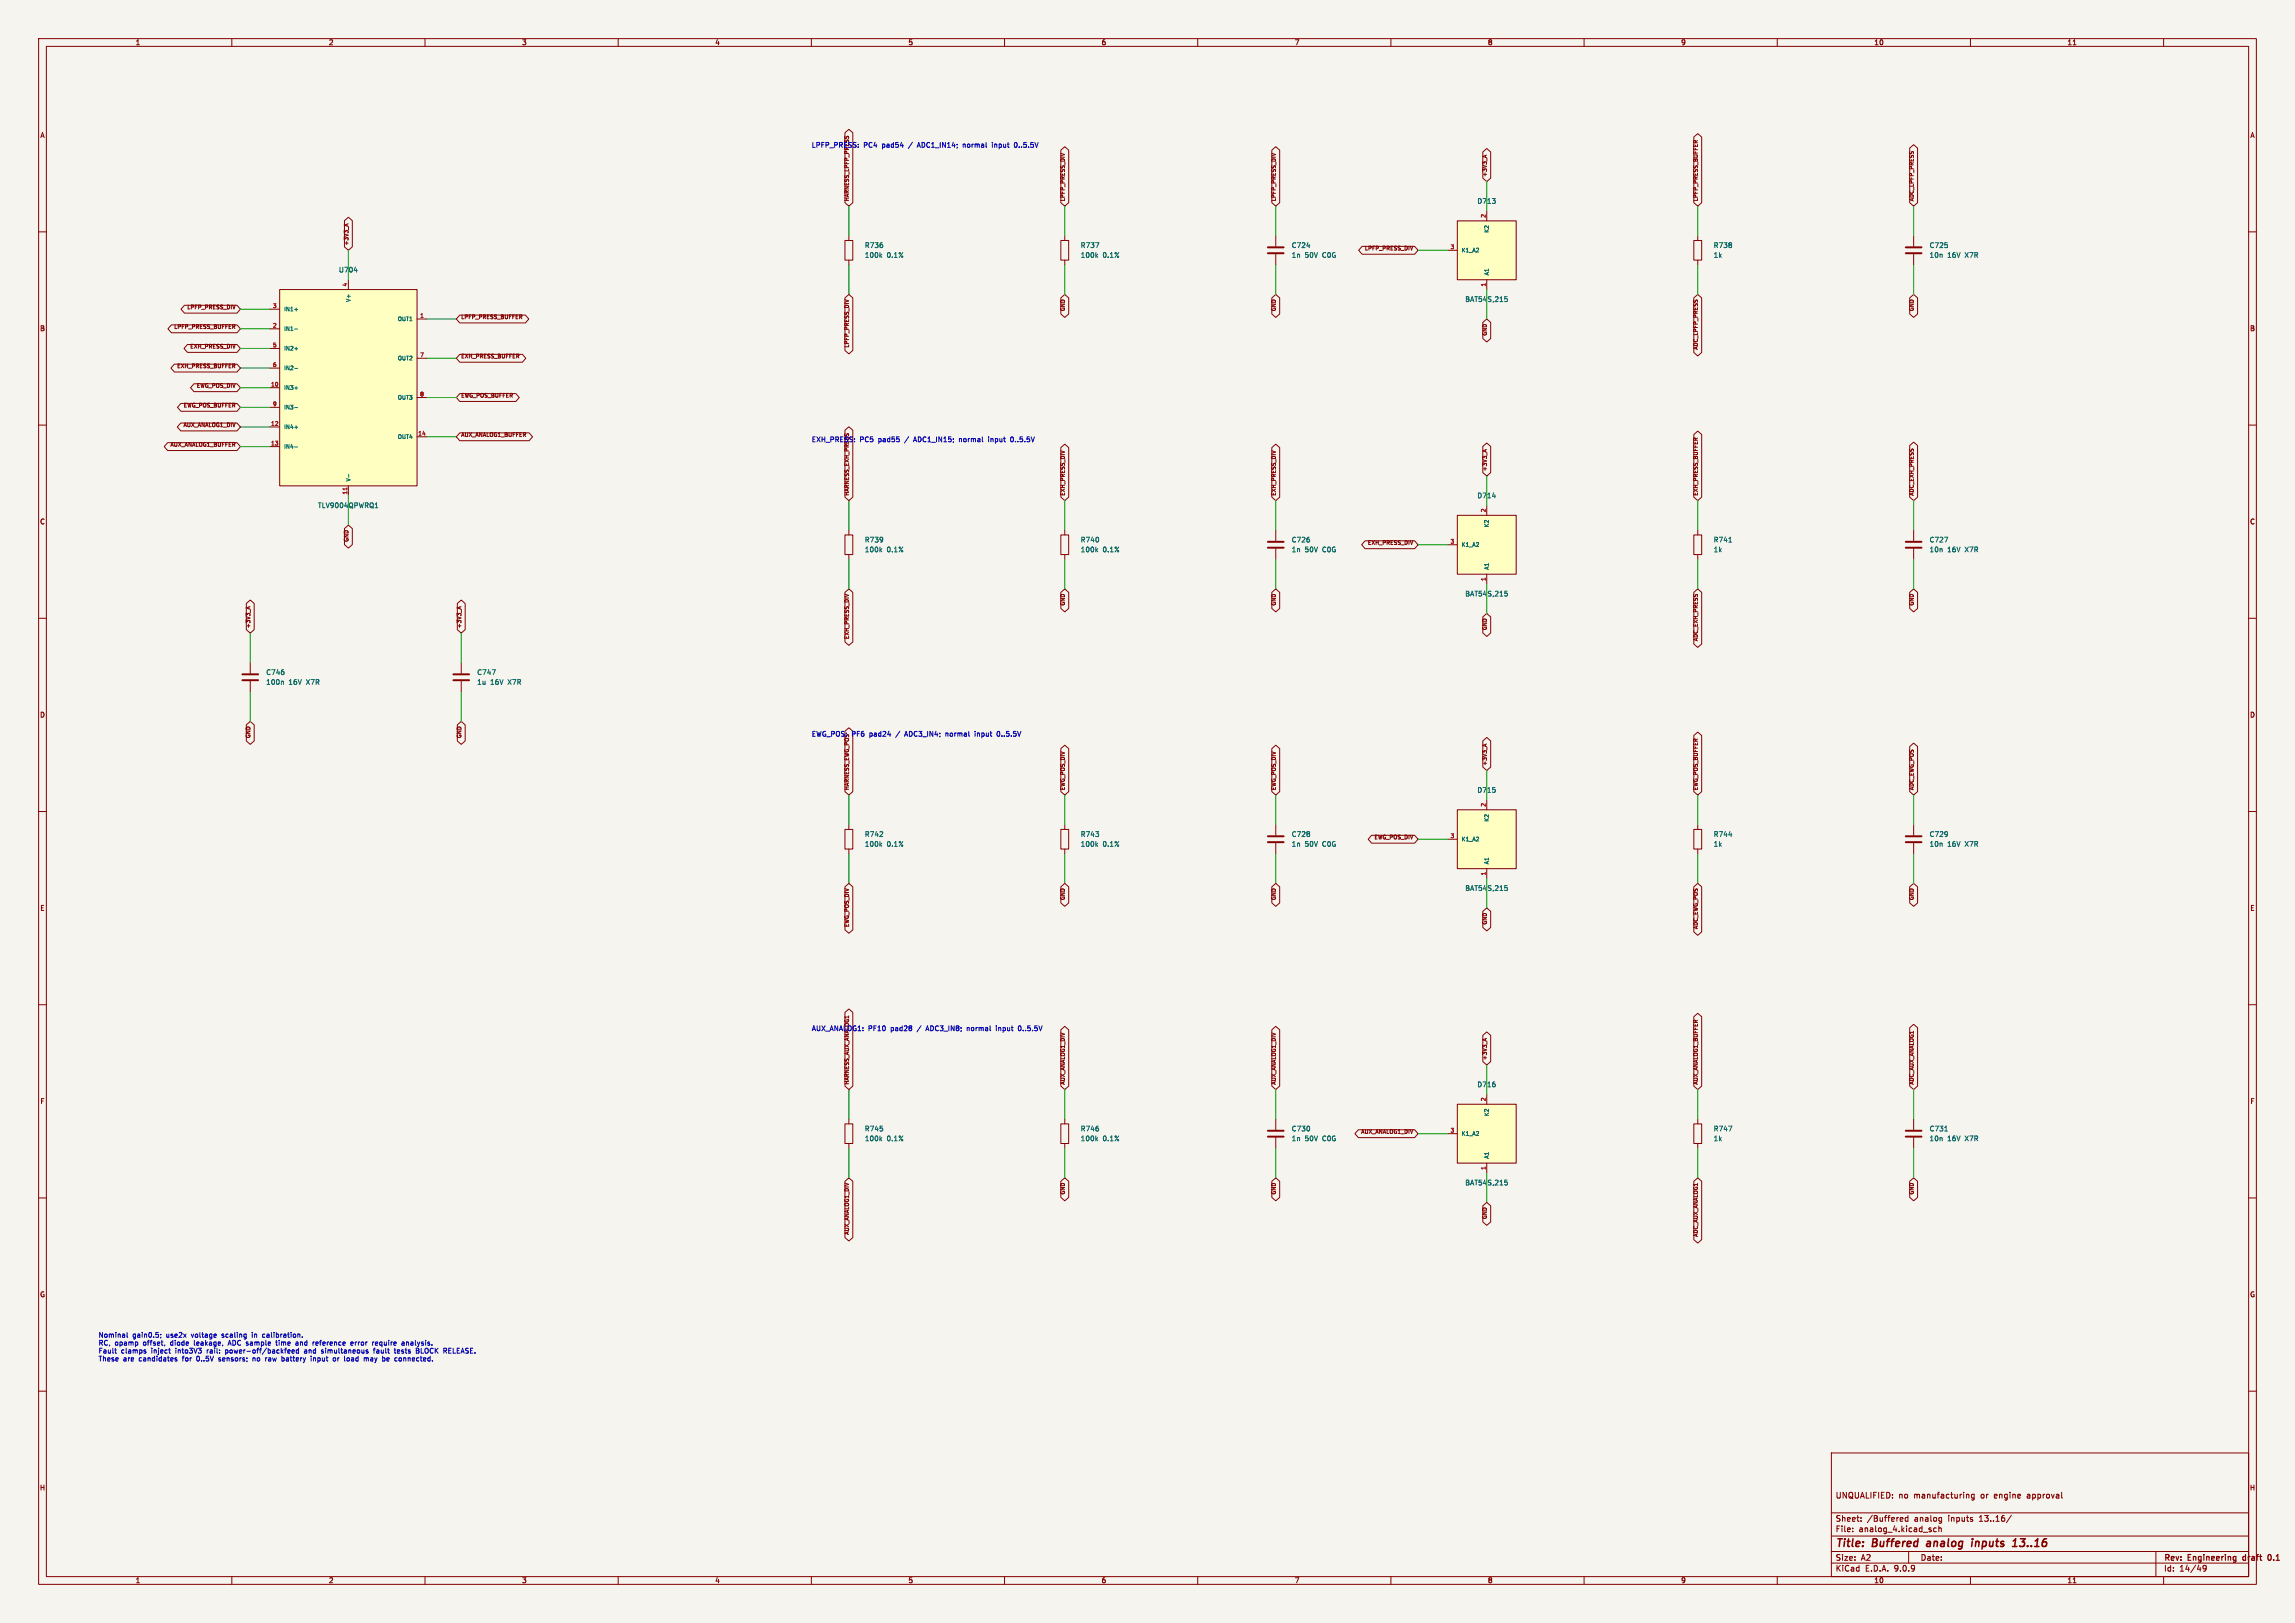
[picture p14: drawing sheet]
<svg xmlns="http://www.w3.org/2000/svg" width="594mm" height="420mm" viewBox="0 0 594 420" stroke-linecap="round" stroke-linejoin="round" font-family="sans-serif">
<defs><g id="words">
<g font-size="2.8" fill="#840000">
<text x="475" y="400.9">Title:</text>
<text x="484.7" y="400.9">Buffered</text>
<text x="499.6" y="400.9">analog</text>
<text x="512" y="400.9">inputs</text>
<text x="523.4" y="400.9">13..16</text>
</g>
<g font-size="2.1" fill="#840000">
<text x="475" y="388">UNQUALIFIED:</text>
<text x="491.4" y="388">no</text>
<text x="495.4" y="388">manufacturing</text>
<text x="512.8" y="388">or</text>
<text x="516.4" y="388">engine</text>
<text x="525.1" y="388">approval</text>
<text x="475" y="394">Sheet:</text>
<text x="483.2" y="394">/Buffered</text>
<text x="495.5" y="394">analog</text>
<text x="504.4" y="394">inputs</text>
<text x="512.6" y="394">13..16/</text>
<text x="475" y="396.7">File:</text>
<text x="481.1" y="396.7">analog_4.kicad_sch</text>
<text x="475" y="406.9">KiCad</text>
<text x="475" y="404.1">Size:</text>
<text x="481.7" y="404.1">A2</text>
<text x="482.7" y="406.9">E.D.A.</text>
<text x="490.3" y="406.9">9.0.9</text>
<text x="497" y="404.1">Date:</text>
<text x="560" y="404.3">Rev:</text>
<text x="560" y="406.9">Id:</text>
<text x="564.1" y="406.9">14/49</text>
<text x="566.4" y="404.3">Engineering</text>
<text x="581.2" y="404.3">draft</text>
<text x="588.3" y="404.3">0.1</text>
</g>
<g font-size="1.8" fill="#840000">
<text x="35" y="11.9">1</text>
<text x="85" y="11.9">2</text>
<text x="135" y="11.9">3</text>
<text x="185" y="11.9">4</text>
<text x="235" y="11.9">5</text>
<text x="285" y="11.9">6</text>
<text x="335" y="11.9">7</text>
<text x="385" y="11.9">8</text>
<text x="435" y="11.9">9</text>
<text x="485" y="11.9">10</text>
<text x="535" y="11.9">11</text>
<text x="10.3" y="35.9">A</text>
<text x="582.3" y="35.9">A</text>
<text x="10.3" y="85.9">B</text>
<text x="582.3" y="85.9">B</text>
<text x="10.3" y="135.9">C</text>
<text x="582.3" y="135.9">C</text>
<text x="10.3" y="185.9">D</text>
<text x="582.3" y="185.9">D</text>
<text x="10.3" y="235.9">E</text>
<text x="582.3" y="235.9">E</text>
<text x="10.3" y="285.9">F</text>
<text x="582.3" y="285.9">F</text>
<text x="10.3" y="335.9">G</text>
<text x="582.3" y="335.9">G</text>
<text x="10.2" y="385.9">H</text>
<text x="582.2" y="385.9">H</text>
<text x="35" y="409.9">1</text>
<text x="85" y="409.9">2</text>
<text x="135" y="409.9">3</text>
<text x="185" y="409.9">4</text>
<text x="235" y="409.9">5</text>
<text x="285" y="409.9">6</text>
<text x="335" y="409.9">7</text>
<text x="385" y="409.9">8</text>
<text x="435" y="409.9">9</text>
<text x="485" y="409.9">10</text>
<text x="535" y="409.9">11</text>
</g>
<g font-size="1.8" fill="#0000c2">
<text x="210" y="38.5">LPFP_PRESS:</text>
<text x="223.5" y="38.5">PC4</text>
<text x="228.4" y="38.5">pad54</text>
<text x="235.5" y="38.5">/</text>
<text x="238" y="38.5">ADC1_IN14;</text>
<text x="249.9" y="38.5">normal</text>
<text x="257.7" y="38.5">input</text>
<text x="263.6" y="38.5">0..5.5V</text>
<text x="210" y="114.7">EXH_PRESS:</text>
<text x="222.5" y="114.7">PC5</text>
<text x="227.5" y="114.7">pad55</text>
<text x="234.5" y="114.7">/</text>
<text x="237" y="114.7">ADC1_IN15;</text>
<text x="248.9" y="114.7">normal</text>
<text x="256.7" y="114.7">input</text>
<text x="262.6" y="114.7">0..5.5V</text>
<text x="210" y="190.9">EWG_POS: PF6</text>
<text x="225.2" y="190.9">pad24</text>
<text x="232.2" y="190.9">/</text>
<text x="234.7" y="190.9">ADC3_IN4;</text>
<text x="245.4" y="190.9">normal</text>
<text x="253.2" y="190.9">input</text>
<text x="259.1" y="190.9">0..5.5V</text>
<text x="210" y="267.1">AUX_ANALOG1:</text>
<text x="224.7" y="267.1">PF10</text>
<text x="230.7" y="267.1">pad28</text>
<text x="237.7" y="267.1">/</text>
<text x="240.2" y="267.1">ADC3_IN8;</text>
<text x="250.9" y="267.1">normal</text>
<text x="258.7" y="267.1">input</text>
<text x="264.6" y="267.1">0..5.5V</text>
<text x="25.4" y="346.5">Nominal</text>
<text x="34.3" y="346.5">gain0.5;</text>
<text x="43.2" y="346.5">use2x</text>
<text x="49.8" y="346.5">voltage</text>
<text x="57.9" y="346.5">scaling</text>
<text x="65.9" y="346.5">in</text>
<text x="68.8" y="346.5">calibration.</text>
<text x="25.4" y="348.5">RC,</text>
<text x="25.4" y="350.6">Fault</text>
<text x="25.4" y="352.6">These</text>
<text x="29.7" y="348.5">opamp</text>
<text x="31.3" y="350.6">clamps</text>
<text x="31.9" y="352.6">are</text>
<text x="36.1" y="352.6">candidates</text>
<text x="37.2" y="348.5">offset,</text>
<text x="39.3" y="350.6">inject</text>
<text x="44.4" y="348.5">diode</text>
<text x="45.7" y="350.6">into3V3</text>
<text x="47.5" y="352.6">for</text>
<text x="50.7" y="348.5">leakage,</text>
<text x="51.4" y="352.6">0..5V</text>
<text x="54" y="350.6">rail:</text>
<text x="57.3" y="352.6">sensors;</text>
<text x="59" y="350.6">power-off/backfeed</text>
<text x="59.8" y="348.5">ADC sample</text>
<text x="66.3" y="352.6">no</text>
<text x="69.8" y="352.6">raw</text>
<text x="72.5" y="348.5">time</text>
<text x="74.2" y="352.6">battery</text>
<text x="77.8" y="348.5">and</text>
<text x="79.7" y="350.6">and</text>
<text x="82" y="352.6">input</text>
<text x="82.4" y="348.5">reference</text>
<text x="84.3" y="350.6">simultaneous</text>
<text x="87.9" y="352.6">or</text>
<text x="91" y="352.6">load</text>
<text x="92.5" y="348.5">error</text>
<text x="96.3" y="352.6">may</text>
<text x="98" y="350.6">fault</text>
<text x="98.3" y="348.5">require</text>
<text x="101.3" y="352.6">be</text>
<text x="103.6" y="350.6">tests</text>
<text x="104.7" y="352.6">connected.</text>
<text x="106.1" y="348.5">analysis.</text>
<text x="109.4" y="350.6">BLOCK</text>
<text x="116.7" y="350.6">RELEASE.</text>
</g>
<g font-size="1.8" fill="#006464">
<text x="382.3" y="52.9">D713</text>
<text x="223.7" y="64.4">R736</text>
<text x="279.6" y="64.4">R737</text>
<text x="334.2" y="64.4">C724</text>
<text x="443.4" y="64.4">R738</text>
<text x="499.3" y="64.4">C725</text>
<text x="87.6" y="70.7">U704</text>
<text x="223.7" y="66.9">100k</text>
<text x="229.5" y="66.9">0.1%</text>
<text x="279.6" y="66.9">100k</text>
<text x="285.4" y="66.9">0.1%</text>
<text x="334.2" y="66.9">1n</text>
<text x="337.7" y="66.9">50V</text>
<text x="342.4" y="66.9">C0G</text>
<text x="443.4" y="66.9">1k</text>
<text x="499.3" y="66.9">10n</text>
<text x="504" y="66.9">16V</text>
<text x="508.7" y="66.9">X7R</text>
<text x="379.1" y="78.3">BAT54S,215</text>
<text x="82.2" y="131.7">TLV9004QPWRQ1</text>
<text x="382.3" y="129.1">D714</text>
<text x="223.7" y="140.6">R739</text>
<text x="223.7" y="143.1">100k</text>
<text x="229.5" y="143.1">0.1%</text>
<text x="279.6" y="140.6">R740</text>
<text x="279.6" y="143.1">100k</text>
<text x="285.4" y="143.1">0.1%</text>
<text x="334.2" y="140.6">C726</text>
<text x="334.2" y="143.1">1n</text>
<text x="337.7" y="143.1">50V</text>
<text x="342.4" y="143.1">C0G</text>
<text x="443.4" y="140.6">R741</text>
<text x="443.4" y="143.1">1k</text>
<text x="499.3" y="140.6">C727</text>
<text x="499.3" y="143.1">10n</text>
<text x="504" y="143.1">16V</text>
<text x="508.7" y="143.1">X7R</text>
<text x="379.1" y="154.5">BAT54S,215</text>
<text x="68.8" y="174.9">C746</text>
<text x="68.8" y="177.4">100n</text>
<text x="74.7" y="177.4">16V</text>
<text x="79.4" y="177.4">X7R</text>
<text x="123.4" y="174.9">C747</text>
<text x="123.4" y="177.4">1u</text>
<text x="126.9" y="177.4">16V</text>
<text x="131.6" y="177.4">X7R</text>
<text x="382.3" y="205.3">D715</text>
<text x="223.7" y="216.8">R742</text>
<text x="223.7" y="219.3">100k</text>
<text x="229.5" y="219.3">0.1%</text>
<text x="279.6" y="216.8">R743</text>
<text x="279.6" y="219.3">100k</text>
<text x="285.4" y="219.3">0.1%</text>
<text x="334.2" y="216.8">C728</text>
<text x="334.2" y="219.3">1n</text>
<text x="337.7" y="219.3">50V</text>
<text x="342.4" y="219.3">C0G</text>
<text x="443.4" y="216.8">R744</text>
<text x="443.4" y="219.3">1k</text>
<text x="499.3" y="216.8">C729</text>
<text x="499.3" y="219.3">10n</text>
<text x="504" y="219.3">16V</text>
<text x="508.7" y="219.3">X7R</text>
<text x="379.1" y="230.7">BAT54S,215</text>
<text x="382.3" y="281.5">D716</text>
<text x="223.7" y="293">R745</text>
<text x="279.6" y="293">R746</text>
<text x="334.2" y="293">C730</text>
<text x="443.4" y="293">R747</text>
<text x="499.3" y="293">C731</text>
<text x="223.7" y="295.5">100k</text>
<text x="229.5" y="295.5">0.1%</text>
<text x="279.6" y="295.5">100k</text>
<text x="285.4" y="295.5">0.1%</text>
<text x="334.2" y="295.5">1n</text>
<text x="337.7" y="295.5">50V</text>
<text x="342.4" y="295.5">C0G</text>
<text x="443.4" y="295.5">1k</text>
<text x="499.3" y="295.5">10n</text>
<text x="504" y="295.5">16V</text>
<text x="508.7" y="295.5">X7R</text>
<text x="379.1" y="306.9">BAT54S,215</text>
</g>
<g font-size="1.4" fill="#840000">
<text x="384.9" y="45.8" transform="rotate(-90 384.9 45.8)">+3V3_A</text>
<text x="219.8" y="52.2" transform="rotate(-90 219.8 52.2)">HARNESS_LPFP_PRESS</text>
<text x="275.7" y="52.2" transform="rotate(-90 275.7 52.2)">LPFP_PRESS_DIV</text>
<text x="330.3" y="52.2" transform="rotate(-90 330.3 52.2)">LPFP_PRESS_DIV</text>
<text x="439.5" y="52.2" transform="rotate(-90 439.5 52.2)">LPFP_PRESS_BUFFER</text>
<text x="495.4" y="52.2" transform="rotate(-90 495.4 52.2)">ADC_LPFP_PRESS</text>
<text x="90.2" y="63.6" transform="rotate(-90 90.2 63.6)">+3V3_A</text>
<text x="353.1" y="64.8">LPFP_PRESS_DIV</text>
<text x="48.3" y="80.1">LPFP_PRESS_DIV</text>
<text x="119.3" y="82.6">LPFP_PRESS_BUFFER</text>
<text x="275.7" y="80.7" transform="rotate(-90 275.7 80.7)">GND</text>
<text x="330.3" y="80.7" transform="rotate(-90 330.3 80.7)">GND</text>
<text x="495.4" y="80.7" transform="rotate(-90 495.4 80.7)">GND</text>
<text x="44.9" y="85.2">LPFP_PRESS_BUFFER</text>
<text x="384.9" y="87" transform="rotate(-90 384.9 87)">GND</text>
<text x="45.7" y="95.3">EXH_PRESS_BUFFER</text>
<text x="49.1" y="90.2">EXH_PRESS_DIV</text>
<text x="119.3" y="92.8">EXH_PRESS_BUFFER</text>
<text x="219.8" y="90.1" transform="rotate(-90 219.8 90.1)">LPFP_PRESS_DIV</text>
<text x="439.5" y="90.7" transform="rotate(-90 439.5 90.7)">ADC_LPFP_PRESS</text>
<text x="50.8" y="100.4">EWG_POS_DIV</text>
<text x="47.4" y="105.5">EWG_POS_BUFFER</text>
<text x="119.3" y="102.9">EWG_POS_BUFFER</text>
<text x="47.3" y="110.6">AUX_ANALOG1_DIV</text>
<text x="119.3" y="113.1">AUX_ANALOG1_BUFFER</text>
<text x="43.9" y="115.6">AUX_ANALOG1_BUFFER</text>
<text x="384.9" y="122" transform="rotate(-90 384.9 122)">+3V3_A</text>
<text x="219.8" y="128.4" transform="rotate(-90 219.8 128.4)">HARNESS_EXH_PRESS</text>
<text x="275.7" y="128.4" transform="rotate(-90 275.7 128.4)">EXH_PRESS_DIV</text>
<text x="330.3" y="128.4" transform="rotate(-90 330.3 128.4)">EXH_PRESS_DIV</text>
<text x="439.5" y="128.4" transform="rotate(-90 439.5 128.4)">EXH_PRESS_BUFFER</text>
<text x="495.4" y="128.4" transform="rotate(-90 495.4 128.4)">ADC_EXH_PRESS</text>
<text x="90.2" y="140.4" transform="rotate(-90 90.2 140.4)">GND</text>
<text x="353.9" y="141">EXH_PRESS_DIV</text>
<text x="275.7" y="156.9" transform="rotate(-90 275.7 156.9)">GND</text>
<text x="330.3" y="156.9" transform="rotate(-90 330.3 156.9)">GND</text>
<text x="495.4" y="156.9" transform="rotate(-90 495.4 156.9)">GND</text>
<text x="64.8" y="162.7" transform="rotate(-90 64.8 162.7)">+3V3_A</text>
<text x="119.5" y="162.7" transform="rotate(-90 119.5 162.7)">+3V3_A</text>
<text x="219.8" y="165.6" transform="rotate(-90 219.8 165.6)">EXH_PRESS_DIV</text>
<text x="384.9" y="163.2" transform="rotate(-90 384.9 163.2)">GND</text>
<text x="439.5" y="166.1" transform="rotate(-90 439.5 166.1)">ADC_EXH_PRESS</text>
<text x="64.8" y="191.2" transform="rotate(-90 64.8 191.2)">GND</text>
<text x="119.5" y="191.2" transform="rotate(-90 119.5 191.2)">GND</text>
<text x="384.9" y="198.2" transform="rotate(-90 384.9 198.2)">+3V3_A</text>
<text x="275.7" y="204.6" transform="rotate(-90 275.7 204.6)">EWG_POS_DIV</text>
<text x="330.3" y="204.6" transform="rotate(-90 330.3 204.6)">EWG_POS_DIV</text>
<text x="439.5" y="204.6" transform="rotate(-90 439.5 204.6)">EWG_POS_BUFFER</text>
<text x="495.4" y="204.6" transform="rotate(-90 495.4 204.6)">ADC_EWG_POS</text>
<text x="355.6" y="217.2">EWG_POS_DIV</text>
<text x="275.7" y="233.1" transform="rotate(-90 275.7 233.1)">GND</text>
<text x="330.3" y="233.1" transform="rotate(-90 330.3 233.1)">GND</text>
<text x="495.4" y="233.1" transform="rotate(-90 495.4 233.1)">GND</text>
<text x="384.9" y="239.4" transform="rotate(-90 384.9 239.4)">GND</text>
<text x="219.8" y="240.1" transform="rotate(-90 219.8 240.1)">EWG_POS_DIV</text>
<text x="439.5" y="240.6" transform="rotate(-90 439.5 240.6)">ADC_EWG_POS</text>
<text x="384.9" y="274.4" transform="rotate(-90 384.9 274.4)">+3V3_A</text>
<text x="219.8" y="280.8" transform="rotate(-90 219.8 280.8)">HARNESS_AUX_ANALOG1</text>
<text x="275.7" y="280.8" transform="rotate(-90 275.7 280.8)">AUX_ANALOG1_DIV</text>
<text x="330.3" y="280.8" transform="rotate(-90 330.3 280.8)">AUX_ANALOG1_DIV</text>
<text x="439.5" y="280.8" transform="rotate(-90 439.5 280.8)">AUX_ANALOG1_BUFFER</text>
<text x="495.4" y="280.8" transform="rotate(-90 495.4 280.8)">ADC_AUX_ANALOG1</text>
<text x="352.1" y="293.4">AUX_ANALOG1_DIV</text>
<text x="275.7" y="309.3" transform="rotate(-90 275.7 309.3)">GND</text>
<text x="330.3" y="309.3" transform="rotate(-90 330.3 309.3)">GND</text>
<text x="495.4" y="309.3" transform="rotate(-90 495.4 309.3)">GND</text>
<text x="384.9" y="315.6" transform="rotate(-90 384.9 315.6)">GND</text>
<text x="219.8" y="319.7" transform="rotate(-90 219.8 319.7)">AUX_ANALOG1_DIV</text>
<text x="439.5" y="320.2" transform="rotate(-90 439.5 320.2)">ADC_AUX_ANALOG1</text>
</g>
<g font-size="1.4" fill="#a90000">
<text x="384.6" y="56.5" transform="rotate(-90 384.6 56.5)">2</text>
<text x="375.3" y="64.5">3</text>
<text x="89.9" y="74.3" transform="rotate(-90 89.9 74.3)">4</text>
<text x="384.6" y="74.3" transform="rotate(-90 384.6 74.3)">1</text>
<text x="70.5" y="79.8">3</text>
<text x="108.6" y="82.3">1</text>
<text x="70.5" y="84.8">2</text>
<text x="70.5" y="89.9">5</text>
<text x="70.5" y="95">6</text>
<text x="108.6" y="92.5">7</text>
<text x="70" y="100.1">10</text>
<text x="70.5" y="105.2">9</text>
<text x="108.6" y="102.6">8</text>
<text x="70" y="110.2">12</text>
<text x="108.1" y="112.8">14</text>
<text x="70" y="115.3">13</text>
<text x="89.9" y="128.1" transform="rotate(-90 89.9 128.1)">11</text>
<text x="384.6" y="132.7" transform="rotate(-90 384.6 132.7)">2</text>
<text x="375.3" y="140.7">3</text>
<text x="384.6" y="150.5" transform="rotate(-90 384.6 150.5)">1</text>
<text x="384.6" y="208.9" transform="rotate(-90 384.6 208.9)">2</text>
<text x="375.3" y="216.9">3</text>
<text x="384.6" y="226.7" transform="rotate(-90 384.6 226.7)">1</text>
<text x="384.6" y="285.1" transform="rotate(-90 384.6 285.1)">2</text>
<text x="375.3" y="293.1">3</text>
<text x="384.6" y="302.9" transform="rotate(-90 384.6 302.9)">1</text>
</g>
<g font-size="1.4" fill="#006464">
<text x="378.2" y="65.5">K1_A2</text>
<text x="385.5" y="60.4" transform="rotate(-90 385.5 60.4)">K2</text>
<text x="385.5" y="71.4" transform="rotate(-90 385.5 71.4)">A1</text>
<text x="73.4" y="80.7">IN1+</text>
<text x="90.9" y="78.3" transform="rotate(-90 90.9 78.3)">V+</text>
<text x="102.8" y="83.3">OUT1</text>
<text x="73.4" y="85.8">IN1-</text>
<text x="73.4" y="90.9">IN2+</text>
<text x="73.4" y="96">IN2-</text>
<text x="102.8" y="93.4">OUT2</text>
<text x="73.4" y="101.1">IN3+</text>
<text x="73.4" y="106.1">IN3-</text>
<text x="102.8" y="103.6">OUT3</text>
<text x="73.4" y="111.2">IN4+</text>
<text x="102.8" y="113.8">OUT4</text>
<text x="73.4" y="116.3">IN4-</text>
<text x="90.9" y="124.7" transform="rotate(-90 90.9 124.7)">V-</text>
<text x="385.5" y="136.6" transform="rotate(-90 385.5 136.6)">K2</text>
<text x="378.2" y="141.7">K1_A2</text>
<text x="385.5" y="147.6" transform="rotate(-90 385.5 147.6)">A1</text>
<text x="385.5" y="212.8" transform="rotate(-90 385.5 212.8)">K2</text>
<text x="378.2" y="217.9">K1_A2</text>
<text x="385.5" y="223.8" transform="rotate(-90 385.5 223.8)">A1</text>
<text x="385.5" y="289" transform="rotate(-90 385.5 289)">K2</text>
<text x="378.2" y="294.1">K1_A2</text>
<text x="385.5" y="300" transform="rotate(-90 385.5 300)">A1</text>
</g>
<text font-size="1.4" fill="#0000c2" x="219.8" y="204.6" transform="rotate(-90 219.8 204.6)">HARNESS_EWG_POS</text>
</g></defs>
<path d="M0 0h594v420h-594z" fill="#f5f4ef" stroke="#f5f4ef" stroke-width=".26"/>
<g fill="none" stroke="#840000" stroke-width=".26">
<path d="M10 10h574v400h-574zM12 12h570v396h-570zM60 10v2M110 10v2M160 10v2M210 10v2M260 10v2M310 10v2M360 10v2M410 10v2M460 10v2M510 10v2"/>
<path d="M536.6 11.6h.7M560 10v2M10 60h2M582 60h2M10 110h2M582 110h2M10 160h2M582 160h2M10 210h2M495.3 213.4v2.8M495.3 218.2v2.8M582 210h2"/>
<path d="M10 260h2M582 260h2M10 310h2M582 310h2M10 360h2M474 376h108v32h-108zM582 360h2M474 397.5h108M474 391.5h108M479.5 396.2v.2M479.5 395.4v.2M481.7 393.5v.2"/>
<path d="M481.7 392.7v.2M492.3 392.7l.2 .3-.7 .2M492.5 393.6l-.2 .1M493.8 392.2v1.5M493.8 392.7h-.4l-.3 .3 .1 .6h.6M501.2 395.4h-.5l-.2 .3 .1 .6h.6M501.8 395.5l.6-.1 .1 1M501.8 394.9v1.5M502.4 392.7h.1M502.5 392.7l-.1 1.4M502.5 393.6l-.1 .1M509.2 386.7l.4 .2v.8"/>
<path d="M511 386.7h-.5l-.3 .3 .2 .6h.6M511 386.7v1.2l-.3 .3-.4-.1M520.6 392.1l-1.3 1.9M533.7 387.6l.1 .1M60 408v2M110 408v2M160 408v2M210 408v2M260 408v2M310 408v2M360 408v2M410 408v2"/>
<path d="M460 408v2M474 404.5h108M474 401.5h108M494 401.5v3M510 408v2M536.6 409.6h.7M558 401.5v6.5M560 408v2M570.2 405.4v.3l.3 .3 .5-.3M571 405.4v.8l-.3 .3-.4 .1"/>
</g>
<path d="M580.6 402.9v.7M587.7 402.4l-.2-.1a.8 .8 0 0 0-.5 .7 .8 .8 0 0 0 .5 .8l.2-.2" fill="none" stroke="#840000" stroke-width=".3"/>
<path d="M498.8 399.5l-.2 .4 .3 .3M510.5 398.9l-.2 1.3M510.6 398.2l-.1 .2M521.3 398.7l.4-.5-.3 2M522.9 398.2h1.3M520.9 400.2h1.1M522.7 400l.3 .2" fill="none" stroke="#840000" stroke-width=".4"/>
<path d="M493.3 216.4h4M493.3 217.9h4" fill="none" stroke="#840000" stroke-width=".51"/>
<path d="M377.2 285.8h15.2v15.2h-15.2z" fill="#ffffc2"/>
<path d="M374.6 293.4h2.6M377.2 285.8h15.2v15.2h-15.2zM384.8 283.2v2.6M384.8 301v2.5" fill="none" stroke="#840000" stroke-width=".26"/>
<path d="M389.5 305.4h.6M389.6 305.9l.6 .2-.1 .4-.5 .1" fill="none" stroke="#006464" stroke-width=".26"/>
<path d="M72.4 74.9h35.5v50.8h-35.5z" fill="#ffffc2"/>
<g fill="none" stroke="#840000" stroke-width=".26">
<path d="M72.4 74.9h35.5v50.8h-35.5zM90.2 72.4v2.5M69.8 80h2.6M69.8 85.1h2.6M69.8 90.2h2.6M69.8 95.3h2.6M107.9 82.6h2.6M107.9 92.7h2.6M69.8 100.3h2.6M69.8 105.4h2.6M69.8 110.5h2.6M69.8 115.6h2.6"/>
<path d="M107.9 102.9h2.6M107.9 113h2.6M90.2 125.7v2.6"/>
</g>
<path d="M91.7 70h.8M76.3 80.1h.7M76.3 85.2h.7M76.3 90.2h.7M76.3 95.3h.7M76.3 100.4h.7M76.3 105.5h.7M76.3 110.6h.7M76.3 115.6h.7M90.2 122.7v.8M97.1 131.4h.7" fill="none" stroke="#006464" stroke-width=".26"/>
<path d="M89.8 126.2v.6" fill="none" stroke="#a90000" stroke-width=".26"/>
<path d="M377.2 209.6h15.2v15.2h-15.2z" fill="#ffffc2"/>
<g fill="none" stroke="#840000" stroke-width=".26">
<path d="M218.7 62.2h2v5.1h-2zM219.7 61v1.2M219.7 67.3v1.3M64.8 171.5v2.7M64.8 176.3v2.8M374.6 217.2h2.6M377.2 209.6h15.2v15.2h-15.2zM384.8 207v2.6M384.8 224.8v2.5M218.7 290.8h2v5.1h-2zM219.7 289.6v1.2M219.7 295.9v1.3"/>
<path d="M274.6 290.8h2v5.1h-2zM275.6 289.6v1.2M275.6 295.9v1.3M330.2 289.6v2.8M330.2 294.4v2.8M438.4 290.8h2v5.1h-2zM439.4 289.6v1.2M439.4 295.9v1.3M495.3 289.6v2.8M495.3 294.4v2.8"/>
</g>
<path d="M227.9 66.1l.3 .5M228.2 65.8l-.4 .5M73.2 176.3l.2 .1v.7M389.5 229.2h.6M389.6 229.7l.6 .2-.1 .4-.5 .1M227.9 294.7l.3 .5M228.2 294.4l-.4 .5M283.8 294.7l.3 .5M284.1 294.4l-.5 .5M447.4 291.4h.8l-.5 1.3M503.3 292.7h.8" fill="none" stroke="#006464" stroke-width=".26"/>
<path d="M62.7 174.5h4.1M62.7 176h4.1M328.2 292.6h4M328.2 294.1h4M493.3 292.6h4M493.3 294.1h4" fill="none" stroke="#840000" stroke-width=".51"/>
<path d="M377.2 57.2h15.2v15.2h-15.2z" fill="#ffffc2"/>
<g fill="none" stroke="#840000" stroke-width=".26">
<path d="M377.2 57.2h15.2v15.2h-15.2zM384.8 54.6v2.6M274.6 62.2h2v5.1h-2zM275.6 61v1.2M275.6 67.3v1.3M330.2 61v2.8M330.2 65.8v2.8M374.6 64.8h2.6M384.8 72.4v2.5M218.7 138.4h2v5.1h-2zM219.7 137.2v1.2M274.6 138.4h2v5.1h-2z"/>
<path d="M275.6 137.2v1.2M330.2 137.2v2.8M219.7 143.5v1.3M275.6 143.5v1.3M330.2 142v2.8M218.7 214.6h2v5.1h-2zM219.7 213.4v1.2M219.7 219.7v1.3M274.6 214.6h2v5.1h-2zM275.6 213.4v1.2M275.6 219.7v1.3M330.2 213.4v2.8"/>
<path d="M330.2 218.2v2.8M438.4 214.6h2v5.1h-2zM439.4 213.4v1.2M439.4 219.7v1.3"/>
</g>
<g fill="none" stroke="#006464" stroke-width=".26">
<path d="M283.6 62.8h.8l-.5 1.3M283.8 66.1l.3 .5M284.1 65.8l-.5 .5M338.2 63.7h.8M389.5 76.8h.6M389.6 77.3l.6 .2-.2 .5h-.4M227.9 142.3l.3 .5M228.2 142l-.4 .5M283.8 142.3l.3 .5M284.1 142l-.5 .5M227.9 218.5l.3 .5M228.2 218.2l-.4 .5"/>
<path d="M283.8 218.5l.3 .5M284.1 218.2l-.5 .5M447.5 216.1h.7"/>
</g>
<path d="M328.2 64h4M328.2 65.5h4M328.2 140.2h4M328.2 141.7h4M328.2 216.4h4M328.2 217.9h4" fill="none" stroke="#840000" stroke-width=".51"/>
<path d="M377.2 133.4h15.2v15.2h-15.2z" fill="#ffffc2"/>
<g fill="none" stroke="#840000" stroke-width=".26">
<path d="M218.7 34.4l1-.9 1 .9v18.1l-1 .8-1-.8zM274.6 38.9l1-.9 1 .9v13.6l-1 .8-1-.8zM329.2 38.9l1-.9 1 .9v13.6l-1 .8-1-.8zM383.8 39.3l1-.9 1 .9v6.8l-1 .9-1-.9zM438.4 35.5l1-.9 1 .9v17l-1 .8-1-.8zM494.3 38.3l1-.9 1 .9v14.2l-1 .8-1-.8zM89.2 57.1l1-.9 1 .9v6.8l-1 .9-1-.9zM89.8 58v.5M90.1 57.9l-1 .4M384.5 40.2v.5M384.8 40.1l-1.1 .4M47.7 79h13.6l.9 1-.9 1h-13.6l-.8-1z"/>
<path d="M218.7 77.1l1-.9 1 .9v13.6l-1 .9-1-.9zM274.6 77.1l1-.9 1 .9v4.2l-1 .8-1-.8zM329.2 77.1l1-.9 1 .9v4.2l-1 .8-1-.8zM352.5 63.8h13.6l.9 1-.9 1h-13.6l-.8-1zM438.4 77.1l1-.9 1 .9v14.1l-1 .9-1-.9zM438.4 62.2h2v5.1h-2zM439.4 61v1.2M439.4 67.3v1.3M494.3 77.1l1-.9 1 .9v4.2l-1 .8-1-.8zM495.3 61v2.8M495.3 65.8v2.8M44.4 84.1h16.9l.9 1-.9 1h-16.9l-.9-1z"/>
<path d="M45.1 94.2h16.2l.9 1.1-.9 1h-16.2l-.9-1zM48.5 89.2h12.8l.9 1-.9 1h-12.8l-.9-1zM50.2 99.3h11.1l.9 1-.9 1h-11.1l-.9-1zM119 81.5h17l.9 1.1-.9 1h-17l-.9-1zM119 91.7h16.2l.9 1-.9 1h-16.2l-.9-1zM383.8 83.4l1-.8 1 .8v4.2l-1 .9-1-.9zM43.4 114.6h17.9l.9 1-.9 1h-17.9l-.9-1zM46.8 109.5h14.5l.9 1-.9 1h-14.5l-.9-1zM46.8 104.4h14.5l.9 1-.9 1h-14.5l-.9-1zM119 112h18l.8 1-.8 1h-18l-.9-1zM119 101.9h14.5l.9 1-.9 1h-14.5l-.9-1zM218.7 111.3l1-.9 1 .9v17.4l-1 .8-1-.8z"/>
<path d="M274.6 115.8l1-.9 1 .9v12.9l-1 .8-1-.8zM329.2 115.8l1-.9 1 .9v12.9l-1 .8-1-.8zM383.8 115.5l1-.9 1 .9v6.8l-1 .9-1-.9zM384.5 116.4v.5M384.8 116.3l-1.1 .4M438.4 112.4l1-.8 1 .8v16.3l-1 .8-1-.8zM494.3 115.3l1-.9 1 .9v13.4l-1 .8-1-.8zM89.2 136.8l1-.9 1 .9v4.1l-1 .9-1-.9zM353.3 140h12.8l.9 1-.9 1h-12.8l-.9-1zM377.2 133.4h15.2v15.2h-15.2zM384.8 130.8v2.6M438.4 138.4h2v5.1h-2z"/>
<path d="M439.4 137.2v1.2M495.3 137.2v2.8M63.8 156.2l1-.9 1 .9v6.7l-1 .9-1-.9zM64.4 157.1v.5M64.7 157l-1 .3M118.4 156.2l1-.9 1 .9v6.7l-1 .9-1-.9zM119 157.1v.5M119.3 157l-1 .3M218.7 153.3l1-.9 1 .9v12.8l-1 .9-1-.9zM274.6 153.3l1-.9 1 .9v4.2l-1 .8-1-.8zM329.2 153.3l1-.9 1 .9v4.2l-1 .8-1-.8zM374.6 141h2.6"/>
<path d="M383.8 159.6l1-.8 1 .8v4.2l-1 .9-1-.9zM384.8 148.6v2.5M438.4 153.3l1-.9 1 .9v13.3l-1 .9-1-.9zM439.4 143.5v1.3M494.3 153.3l1-.9 1 .9v4.2l-1 .8-1-.8zM495.3 142v2.8M119.4 171.5v2.7M119.4 176.3v2.8M63.8 187.6l1-.9 1 .9v4.1l-1 .9-1-.9zM118.4 187.6l1-.9 1 .9v4.1l-1 .9-1-.9zM218.7 189.2l1-.9 1 .9v15.7l-1 .8-1-.8zM274.6 193.7l1-.9 1 .9v11.2l-1 .8-1-.8z"/>
<path d="M329.2 193.7l1-.9 1 .9v11.2l-1 .8-1-.8zM383.8 191.7l1-.9 1 .9v6.8l-1 .9-1-.9zM384.5 192.6v.5M384.8 192.5l-1.1 .4M438.4 190.3l1-.9 1 .9v14.6l-1 .8-1-.8zM494.3 193.2l1-.9 1 .9v11.7l-1 .8-1-.8zM355 216.2h11.1l.9 1-.9 1h-11.1l-.9-1zM218.7 229.5l1-.9 1 .9v11.1l-1 .9-1-.9zM274.6 229.5l1-.9 1 .9v4.2l-1 .8-1-.8zM329.2 229.5l1-.9 1 .9v4.2l-1 .8-1-.8zM383.8 235.8l1-.8 1 .8v4.2l-1 .9-1-.9zM438.4 229.5l1-.9 1 .9v11.7l-1 .8-1-.8z"/>
<path d="M494.3 229.5l1-.9 1 .9v4.2l-1 .8-1-.8zM218.7 262l1-.9 1 .9v19.1l-1 .8-1-.8zM274.6 266.5l1-.9 1 .9v14.6l-1 .8-1-.8zM329.2 266.5l1-.9 1 .9v14.6l-1 .8-1-.8zM383.8 267.9l1-.9 1 .9v6.8l-1 .9-1-.9zM384.5 268.8v.5M384.8 268.7l-1.1 .4M438.4 263.1l1-.9 1 .9v18l-1 .8-1-.8zM494.3 266l1-.9 1 .9v15.1l-1 .8-1-.8zM351.6 292.4h14.5l.9 1-.9 1h-14.5l-.9-1zM218.7 305.7l1-.9 1 .9v14.6l-1 .8-1-.8zM274.6 305.7l1-.9 1 .9v4.2l-1 .8-1-.8z"/>
<path d="M329.2 305.7l1-.9 1 .9v4.2l-1 .8-1-.8zM383.8 312l1-.8 1 .8v4.2l-1 .9-1-.9zM438.4 305.7l1-.9 1 .9v15.1l-1 .9-1-.9zM494.3 305.7l1-.9 1 .9v4.2l-1 .8-1-.8z"/>
</g>
<path d="M386.3 128.4h.8M503.3 139h.8l-.5 1.3M389.5 153h.6M389.6 153.5l.6 .2-.1 .4-.5 .1M447.5 140.3h.7M127.4 173.3h.8l-.5 1.3" fill="none" stroke="#006464" stroke-width=".26"/>
<path d="M493.3 64h4M493.3 65.5h4M493.3 140.2h4M493.3 141.7h4M117.3 174.5h4.1M117.3 176h4.1" fill="none" stroke="#840000" stroke-width=".51"/>
<g fill="none" stroke="#009600" stroke-width=".26">
<path d="M219.7 53.3v7.7M275.6 53.3v7.7M330.2 53.3v7.7M384.8 47v7.6M439.4 53.3v7.7M495.3 53.3v7.7M90.2 64.8v7.6M219.7 68.6v7.6M275.6 68.6v7.6M330.2 68.6v7.6M367 64.8h7.6M384.8 74.9v7.7"/>
<path d="M439.4 68.6v7.6M495.3 68.6v7.6M62.2 90.2h7.6M62.2 95.3h7.6M62.2 85.1h7.6M62.2 80h7.6M110.5 82.6h7.6M110.5 92.7h7.6M62.2 100.3h7.6M62.2 105.4h7.6M62.2 115.6h7.6M62.2 110.5h7.6"/>
<path d="M110.5 113h7.6M110.5 102.9h7.6M90.2 128.3v7.6M219.7 129.5v7.7M275.6 129.5v7.7M330.2 129.5v7.7M384.8 123.2v7.6M439.4 129.5v7.7M495.3 129.5v7.7M219.7 144.8v7.6M275.6 144.8v7.6M330.2 144.8v7.6"/>
<path d="M367 141h7.6M384.8 151.1v7.7M439.4 144.8v7.6M495.3 144.8v7.6M64.8 163.8v7.7M64.8 179.1v7.6M119.4 163.8v7.7M119.4 179.1v7.6M384.8 199.4v7.6M219.7 205.7v7.7M275.6 205.7v7.7M330.2 205.7v7.7"/>
<path d="M367 217.2h7.6M439.4 205.7v7.7M495.3 205.7v7.7M219.7 221v7.6M275.6 221v7.6M330.2 221v7.6M384.8 227.3v7.7M439.4 221v7.6M495.3 221v7.6M384.8 275.6v7.6M219.7 281.9v7.7M219.7 297.2v7.6"/>
<path d="M275.6 281.9v7.7M275.6 297.2v7.6M330.2 281.9v7.7M330.2 297.2v7.6M367 293.4h7.6M439.4 281.9v7.7M439.4 297.2v7.6M495.3 281.9v7.7M495.3 297.2v7.6M384.8 303.5v7.7"/>
</g>
<g fill="none" stroke="#0000c2" stroke-width=".26">
<path d="M249.3 37.3v.8M249.5 37.3l-.2 .1M256.8 36.9v.1M256.8 37.3v.8M263.1 36.9h-.1a.62 .62 0 0 0-.5 .6 .62 .62 0 0 0 .6 .6M248.3 113.5v.8M248.5 113.5l-.2 .1M255.9 113.1v.1M255.9 113.5v.8M262.1 113.1h-.1a.62 .62 0 0 0-.5 .6 .62 .62 0 0 0 .6 .6M244.8 189.7v.8M245 189.7l-.2 .1"/>
<path d="M252.4 189.3v.1M252.4 189.7v.8M258.6 189.3h-.1a.62 .62 0 0 0-.5 .6 .62 .62 0 0 0 .6 .6M250.3 265.9v.8M250.5 265.9l-.2 .1M257.9 265.5v.1M257.9 265.9v.8M264.1 265.5h-.1a.62 .62 0 0 0-.5 .6 .62 .62 0 0 0 .6 .6M29.9 350l.3 .2M32.9 344.8v1.1l.2 .2M37.4 349.7l.4 .3-.4 .2M41.6 345.3v.1"/>
<path d="M41.6 346l-.1 .3M42.7 348.1l-.1 .2M43.6 349.3h.5M43.9 350.1l.2 .1M45.8 351.4h-.3l-.2 .1 .5 .3v.3h-.5M56.6 352.1l.1 .1M56.8 351.4l-.2 .1 .2 .3M58.4 349.3v1.3M58.4 350.1l.1 .1M58.5 349.3l-.1 .1M59.1 347.8h.6M59.4 346.8l-.4 1.3"/>
<path d="M65.3 344.8v.1M65.3 345.2v.9M65.5 351.4v.8M68.4 345.2l-.4 .3v.5l.4 .1M71.3 347.3h.5M71.5 346.8v1.1l.3 .2M73 350.9v1.3M73.5 351.5v.6l-.4 .1M74.5 349.4l.4-.1 .2 .3-.6 .1M74.5 350.1h.5M75.6 349.7l.6-.1-.1-.2-.3-.1-.2 .2v.6h.5M76.6 347.3h.5v.8"/>
<path d="M77.1 347.6l-.6 .2 .2 .3h.4M77.3 349.4l-.4-.1-.2 .3 .1 .5h.5M77.3 348.9v1.3M78.2 346v.1M79.2 349.3l-.4 .1M79.3 349.7l-.5 .2v.2l.5 .1M80.5 351.4v.8M81.1 351.4v.8M81.3 347.3h.1M81.5 351.4l-.4 .1M82.2 347.3l-.5 .2 .1 .6h.4M82.3 347.6l-.6 .1"/>
<path d="M83.7 349.4l-.3-.1-.2 .3 .5 .3M83.7 350l-.1 .2-.4-.1M86.3 351.4h.3l.3 .2-.1 .5h-.5M89.2 350.9v1.1M90 351.4l.5 .2-.1 .5-.4 .1M90.8 347.7l.6-.1v-.3h-.4l-.2 .2 .1 .6h.5M94.9 351.4h.4v.8M95.2 349.8v.3M96.6 349.3h.5M97.1 348.9l-.3 .2v1.1M97.2 347.7l.6-.1-.1-.3h-.4l-.1 .2v.6h.5M99 350.9v1.3"/>
<path d="M100.2 352.1h.5M100.2 351.4h.3l.2 .3-.6 .1M102.2 348.9v1.1l.3 .2M102.8 349.5l.2 .7M103.5 349.6l-.7 .1M103.7 351.4l.2 .2v.4l-.2 .2M104.2 347.3l.4 .2v.6M104.6 348.1h-.4M104.6 347.6h-.4M105.2 347.3v.8M105.6 347.3l-.4 .1M108.2 349.5l.3 .2-.1 .3-.7 .2"/>
<path d="M116.2 349.5h.4M116.8 348.9h-.6v1.3h.6"/>
</g>
<use href="#words"/>
</svg>
